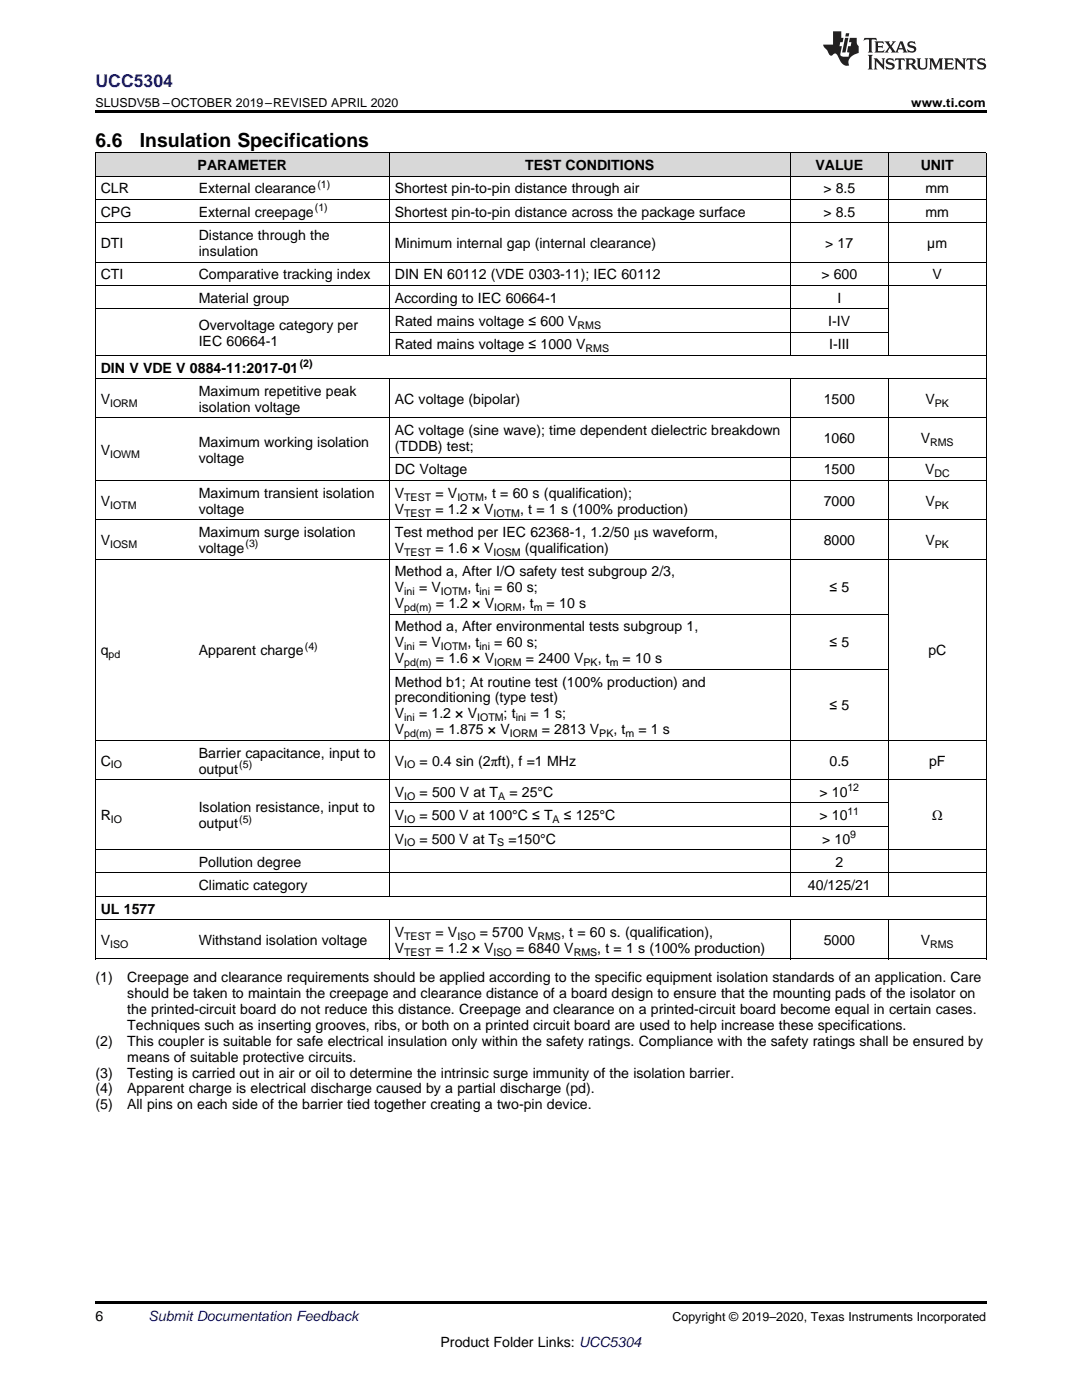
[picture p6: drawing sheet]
<svg xmlns="http://www.w3.org/2000/svg" width="216mm" height="279mm" viewBox="0 0 216 279" stroke-linecap="round" stroke-linejoin="round" font-family="sans-serif">
<defs><g id="words">
<g font-size="3.9">
<text x="19" y="29.3">6.6</text>
<text x="27.9" y="29.3">Insulation Specifications</text>
</g>
<text font-size="3.5" fill="#00f" x="19" y="17.3">UCC5304</text>
<g font-size="2.8">
<text x="39.4" y="33.9">PARAMETER</text>
<text x="104.8" y="33.9">TEST CONDITIONS</text>
<text x="162.7" y="33.9">VALUE</text>
<text x="183.7" y="33.9">UNIT</text>
<text x="20.1" y="38.6">CLR</text>
<text x="39.7" y="38.6">External clearance</text>
<text x="78.8" y="38.6">Shortest pin-to-pin distance through air</text>
<text x="164.3" y="38.6">&gt; 8.5</text>
<text x="184.7" y="38.6">mm</text>
<text x="20.1" y="43.3">CPG</text>
<text x="39.7" y="43.3">External creepage</text>
<text x="39.7" y="47.9">Distance through the</text>
<text x="78.8" y="43.3">Shortest pin-to-pin distance across the package surface</text>
<text x="164.3" y="43.3">&gt; 8.5</text>
<text x="184.7" y="43.3">mm</text>
<text x="20.1" y="49.5">DTI</text>
<text x="39.7" y="51.1">insulation</text>
<text x="78.8" y="49.5">Minimum internal gap (internal clearance)</text>
<text x="164.7" y="49.5">&gt; 17</text>
<text x="185" y="49.5">µm</text>
<text x="20.1" y="55.7">CTI</text>
<text x="39.7" y="55.7">Comparative tracking index</text>
<text x="78.8" y="55.7">DIN EN 60112 (VDE 0303-11); IEC 60112</text>
<text x="163.9" y="55.7">&gt; 600</text>
<text x="186.1" y="55.7">V</text>
<text x="39.7" y="60.4">Material group</text>
<text x="39.7" y="65.8">Overvoltage category per</text>
<text x="78.8" y="60.4">According to IEC 60664-1</text>
<text x="78.8" y="65.1">Rated mains voltage ≤ 600 V</text>
<text x="165.3" y="65.1">I-IV</text>
<text x="167.1" y="60.4">I</text>
<text x="39.7" y="69">IEC 60664-1</text>
<text x="78.8" y="69.7">Rated mains voltage ≤ 1000 V</text>
<text x="165.5" y="69.7">I-III</text>
<text x="20.1" y="74.4">DIN V VDE V 0884-11:2017-01</text>
<text x="20.1" y="80.6">V</text>
<text x="39.7" y="79">Maximum repetitive peak</text>
<text x="39.7" y="82.2">isolation voltage</text>
<text x="78.8" y="80.6">AC voltage (bipolar)</text>
<text x="164.4" y="80.6">1500</text>
<text x="184.7" y="80.6">V</text>
<text x="39.7" y="89.2">Maximum working isolation</text>
<text x="78.8" y="86.9">AC voltage (sine wave); time dependent dielectric breakdown</text>
<text x="164.4" y="88.4">1060</text>
<text x="183.7" y="88.4">V</text>
<text x="20.1" y="90.8">V</text>
<text x="39.7" y="92.4">voltage</text>
<text x="78.8" y="90">(TDDB) test;</text>
<text x="78.8" y="94.7">DC Voltage</text>
<text x="164.4" y="94.7">1500</text>
<text x="184.6" y="94.7">V</text>
<text x="20.1" y="100.9">V</text>
<text x="39.7" y="99.3">Maximum transient isolation</text>
<text x="78.8" y="99.3">V</text>
<text x="86.9" y="99.3">= V</text>
<text x="96.5" y="99.3">, t = 60 s (qualification);</text>
<text x="164.4" y="100.9">7000</text>
<text x="184.7" y="100.9">V</text>
<text x="39.7" y="102.5">voltage</text>
<text x="39.7" y="107.2">Maximum surge isolation</text>
<text x="78.8" y="102.5">V</text>
<text x="78.8" y="107.2">Test method per IEC 62368-1, 1.2/50 μs waveform,</text>
<text x="86.9" y="102.5">= 1.2 × V</text>
<text x="103.8" y="102.5">, t = 1 s (100% production)</text>
<text x="20.1" y="108.8">V</text>
<text x="39.7" y="110.3">voltage</text>
<text x="78.8" y="110.3">V</text>
<text x="86.9" y="110.3">= 1.6 × V</text>
<text x="104.7" y="110.3">(qualification)</text>
<text x="164.4" y="108.8">8000</text>
<text x="184.7" y="108.8">V</text>
<text x="78.8" y="115">Method a, After I/O safety test subgroup 2/3,</text>
<text x="78.8" y="118.2">V</text>
<text x="83.6" y="118.2">= V</text>
<text x="93.3" y="118.2">, t</text>
<text x="98.6" y="118.2">= 60 s;</text>
<text x="165.5" y="118.2">≤ 5</text>
<text x="78.8" y="121.4">V</text>
<text x="87" y="121.4">= 1.2 × V</text>
<text x="104.1" y="121.4">, t</text>
<text x="109.1" y="121.4">= 10 s</text>
<text x="20.1" y="130.8">q</text>
<text x="39.7" y="130.8">Apparent charge</text>
<text x="78.8" y="126">Method a, After environmental tests subgroup 1,</text>
<text x="78.8" y="129.2">V</text>
<text x="83.6" y="129.2">= V</text>
<text x="93.3" y="129.2">, t</text>
<text x="98.6" y="129.2">= 60 s;</text>
<text x="165.5" y="129.2">≤ 5</text>
<text x="185.2" y="130.8">pC</text>
<text x="78.8" y="132.4">V</text>
<text x="78.8" y="137">Method b1; At routine test (100% production) and</text>
<text x="87" y="132.4">= 1.6 × V</text>
<text x="105" y="132.4">= 2400 V</text>
<text x="119.3" y="132.4">, t</text>
<text x="124.2" y="132.4">= 10 s</text>
<text x="78.8" y="140.2">preconditioning (type test)</text>
<text x="78.8" y="143.4">V</text>
<text x="83.6" y="143.4">= 1.2 × V</text>
<text x="100.5" y="143.4">; t</text>
<text x="105.9" y="143.4">= 1 s;</text>
<text x="165.5" y="141.8">≤ 5</text>
<text x="78.8" y="146.5">V</text>
<text x="87" y="146.5">= 1.875 × V</text>
<text x="108.1" y="146.5">= 2813 V</text>
<text x="122.4" y="146.5">, t</text>
<text x="127.4" y="146.5">= 1 s</text>
<text x="20.1" y="152.8">C</text>
<text x="39.7" y="151.2">Barrier capacitance, input to</text>
<text x="39.7" y="154.4">output</text>
<text x="78.8" y="152.8">V</text>
<text x="83.7" y="152.8">= 0.4 sin (2πft), f =1 MHz</text>
<text x="165.5" y="152.8">0.5</text>
<text x="185.4" y="152.8">pF</text>
<text x="78.8" y="159">V</text>
<text x="83.7" y="159">= 500 V at T</text>
<text x="101.7" y="159">= 25°C</text>
<text x="163.5" y="159">&gt; 10</text>
<text x="20.1" y="163.7">R</text>
<text x="39.7" y="162.1">Isolation resistance, input to</text>
<text x="39.7" y="165.3">output</text>
<text x="78.8" y="163.7">V</text>
<text x="83.7" y="163.7">= 500 V at 100°C ≤ T</text>
<text x="112.5" y="163.7">≤ 125°C</text>
<text x="163.5" y="163.7">&gt; 10</text>
<text x="186" y="163.7">Ω</text>
<text x="39.7" y="173">Pollution degree</text>
<text x="78.8" y="168.3">V</text>
<text x="83.7" y="168.3">= 500 V at T</text>
<text x="101.5" y="168.3">=150°C</text>
<text x="164.1" y="168.3">&gt; 10</text>
<text x="166.7" y="173">2</text>
<text x="39.7" y="177.7">Climatic category</text>
<text x="161.2" y="177.7">40/125/21</text>
<text x="20.1" y="182.3">UL 1577</text>
<text x="20.1" y="188.6">V</text>
<text x="39.7" y="188.6">Withstand isolation voltage</text>
<text x="78.8" y="187">V</text>
<text x="78.8" y="190.1">V</text>
<text x="86.9" y="187">= V</text>
<text x="86.9" y="190.1">= 1.2 × V</text>
<text x="95.7" y="187">= 5700 V</text>
<text x="103" y="190.1">= 6840 V</text>
<text x="111.9" y="187">, t = 60 s. (qualification),</text>
<text x="119.2" y="190.1">, t = 1 s (100% production)</text>
<text x="164.4" y="188.6">5000</text>
<text x="183.7" y="188.6">V</text>
<text x="19" y="196">(1)</text>
<text x="25.4" y="196">Creepage and clearance requirements should be applied according to the specific equipment isolation standards of an application. Care</text>
<text x="25.4" y="199.2">should be taken to maintain the creepage and clearance distance of a board design to ensure that the mounting pads of the isolator on</text>
<text x="25.4" y="202.4">the printed-circuit board do not reduce this distance. Creepage and clearance on a printed-circuit board become equal in certain cases.</text>
<text x="19" y="208.7">(2)</text>
<text x="25.4" y="208.7">This coupler is suitable for safe electrical insulation only within the safety ratings. Compliance with the safety ratings shall be ensured by</text>
<text x="25.4" y="205.5">Techniques such as inserting grooves, ribs, or both on a printed circuit board are used to help increase these specifications.</text>
<text x="19" y="215.1">(3)</text>
<text x="25.4" y="215.1">Testing is carried out in air or oil to determine the intrinsic surge immunity of the isolation barrier.</text>
<text x="25.4" y="211.9">means of suitable protective circuits.</text>
<text x="19" y="218.2">(4)</text>
<text x="19" y="221.4">(5)</text>
<text x="25.4" y="218.2">Apparent charge is electrical discharge caused by a partial discharge (pd).</text>
<text x="25.4" y="221.4">All pins on each side of the barrier tied together creating a two-pin device.</text>
<text x="19" y="263.6">6</text>
<text x="87.9" y="268.9">Product Folder Links: UCC5304</text>
</g>
<text font-size="2.8" fill="#0000c8" x="29.6" y="263.6">Submit Documentation Feedback</text>
<g font-size="2.5">
<text x="19" y="21.4">SLUSDV5B –OCTOBER 2019–REVISED APRIL 2020</text>
<text x="181.8" y="21.4">www.ti.com</text>
<text x="134.2" y="263.6">Copyright © 2019–2020, Texas Instruments Incorporated</text>
</g>
<g font-size="2.1">
<text x="63.3" y="37.5">(1)</text>
<text x="62.8" y="42.1">(1)</text>
<text x="115.3" y="65.6">RMS</text>
<text x="116.8" y="70.3">RMS</text>
<text x="59.8" y="73.2">(2)</text>
<text x="22" y="81.2">IORM</text>
<text x="186.5" y="81.2">PK</text>
<text x="185.6" y="89">RMS</text>
<text x="22" y="91.3">IOWM</text>
<text x="186.4" y="95.2">DC</text>
<text x="22" y="101.5">IOTM</text>
<text x="80.6" y="99.9">TEST</text>
<text x="91.3" y="99.9">IOTM</text>
<text x="186.5" y="101.5">PK</text>
<text x="80.6" y="103.1">TEST</text>
<text x="98.5" y="103.1">IOTM</text>
<text x="22" y="109.3">IOSM</text>
<text x="49" y="109.2">(3)</text>
<text x="80.6" y="110.9">TEST</text>
<text x="98.5" y="110.9">IOSM</text>
<text x="186.5" y="109.3">PK</text>
<text x="80.6" y="118.7">ini</text>
<text x="88" y="118.7">IOTM</text>
<text x="95.7" y="118.7">ini</text>
<text x="80.6" y="121.9">pd(m)</text>
<text x="98.6" y="121.9">IORM</text>
<text x="106.5" y="121.9">m</text>
<text x="21.7" y="131.3">pd</text>
<text x="60.8" y="129.6">(4)</text>
<text x="80.6" y="129.8">ini</text>
<text x="88" y="129.8">IOTM</text>
<text x="95.7" y="129.8">ini</text>
<text x="80.6" y="132.9">pd(m)</text>
<text x="98.6" y="132.9">IORM</text>
<text x="116.4" y="132.9">PK</text>
<text x="121.7" y="132.9">m</text>
<text x="80.6" y="143.9">ini</text>
<text x="95.2" y="143.9">IOTM</text>
<text x="102.9" y="143.9">ini</text>
<text x="80.6" y="147.1">pd(m)</text>
<text x="101.7" y="147.1">IORM</text>
<text x="119.6" y="147.1">PK</text>
<text x="124.8" y="147.1">m</text>
<text x="22.1" y="153.4">IO</text>
<text x="47.7" y="153.2">(5)</text>
<text x="80.6" y="153.4">IO</text>
<text x="80.6" y="159.6">IO</text>
<text x="99.4" y="159.6">A</text>
<text x="169.1" y="157.9">12</text>
<text x="22.1" y="164.3">IO</text>
<text x="47.7" y="164.1">(5)</text>
<text x="80.6" y="164.3">IO</text>
<text x="110.3" y="164.3">A</text>
<text x="169.1" y="162.6">11</text>
<text x="169.7" y="167.2">9</text>
<text x="80.6" y="168.9">IO</text>
<text x="99.2" y="168.9">S</text>
<text x="22" y="189.1">ISO</text>
<text x="80.6" y="187.5">TEST</text>
<text x="80.6" y="190.7">TEST</text>
<text x="91.3" y="187.5">ISO</text>
<text x="98.5" y="190.7">ISO</text>
<text x="107.2" y="187.5">RMS</text>
<text x="114.5" y="190.7">RMS</text>
<text x="185.6" y="189.1">RMS</text>
</g>
</g></defs>
<g fill="#d8d8d8">
<path d="M19 30.6h19.6v4.6h-19.6z"/>
<path d="M38.6 30.6h39.1v4.6h-39.1z"/>
<path d="M77.7 30.6h80v4.6h-80z"/>
<path d="M157.7 30.6h19.6v4.6h-19.6z"/>
<path d="M177.3 30.6h19.5v4.6h-19.5z"/>
</g>
<path d="M19 22h177.8v.5h-177.8zM19 191.4h.2zM77.6 191.4h.1zM157.6 191.4h.1zM177.2 191.4h.1zM196.7 191.4h.1zM19 259.7h177.8v.5h-177.8z" fill="#000"/>
<g fill="none" stroke="#000" stroke-width=".2">
<path d="M19 39.8h177.8M19 35.2h177.8M19 30.5h177.8M19.1 30.5v160.9M77.7 30.5v40.5M157.7 30.5v40.5M177.2 30.5v40.5M196.8 30.5v160.9M19 57h177.8M19 52.3h177.8M19 44.5h177.8M19 75.6h177.8"/>
<path d="M19 70.9h177.8M19 61.6h158.3M77.7 75.6v103.3M77.7 66.3h99.6M157.7 75.6v103.3M177.2 75.6v103.3M19 95.9h177.8M19 83.4h177.8M77.7 91.2h119.1M19 111.6h177.8M19 103.7h177.8M77.7 133.6h99.6"/>
<path d="M77.7 122.6h99.6M19 155.6h177.8M19 147.8h177.8M19 178.9h177.8M19 174.2h177.8M19 169.6h177.8M77.7 164.9h99.6M77.7 160.2h99.6M19 191.4h177.8M19 183.5h177.8M77.7 183.6v7.8M157.7 183.6v7.8"/>
<path d="M177.2 183.6v7.8"/>
</g>
<g fill="#231f20">
<path d="M172.5 7.6l-.1 .5 .4-.2h.6v.1v2.1l-.2 .4h.9l-.2-.4v-2.1l.1-.1h.5l.5 .2-.2-.5zM174.5 8.3l.2 .3v1.5l-.2 .4h1.8l.2-.6a1.04 1.04 0 0 1-1.3 .2v-.7h.6l.3 .2v-.6l-.3 .2h-.6v-.6l.8-.1 .4 .3-.2-.5zM176.5 8.3l.9 1.1-.9 1.1h.8l-.2-.2 .4-.7 .5 .7-.2 .2h1.5l-.2-.2 .2-.4h.9l.1 .4-.2 .2h1l-.3-.3-.7-1.9h-.5l-.9 2-.8-1 .9-1h-.8l.1 .3-.4 .5-.3-.6 .1-.2zM179.7 8.6l.4 1h-.7zM181.3 8.4a.63 .63 0 0 0-.2 .7 .63 .63 0 0 0 .6 .4l.6 .2 .1 .2a.75 .75 0 0 1-.7 .4 .75 .75 0 0 1-.6-.5l.1 .7 .1-.1a1.11 1.11 0 0 0 1.5-.6 1.13 1.13 0 0 0-1.2-.8l-.1-.4a1.04 1.04 0 0 1 1.2 .2l-.2-.5-.2 .1-.4-.2zM173.2 10.9l.2 .4v2.2l-.2 .4h1l-.3-.4v-2.2l.3-.4zM174.3 11.6l.3 .4v1.5l-.3 .4h.8l-.2-.4v-1.3l1.5 1.7v-1.9l.2-.4h-.7l.2 .4v.9l-1.1-1.3zM177 11.8a.62 .62 0 0 0-.2 .7 .62 .62 0 0 0 .6 .4l.6 .1 .1 .3a.76 .76 0 0 1-.7 .3 .76 .76 0 0 1-.7-.4l.2 .7 .1-.1a1.11 1.11 0 0 0 1.5-.6 1.13 1.13 0 0 0-1.2-.8l-.1-.4a1.04 1.04 0 0 1 1.2 .2l-.2-.6-.2 .1-.5-.1zM178.7 11.6l-.2 .6a.61 .61 0 0 1 .8-.3v1.6l-.2 .4h.9l-.2-.4v-1.6a.63 .63 0 0 1 .7 .3l-.1-.6zM180.6 11.6l.3 .4v1.5l-.3 .4h1l-.2-.2-.1-.8 .6 .2a.76 .76 0 0 0 1.2 .7l-1-1a.58 .58 0 0 0 .6-.5 .58 .58 0 0 0-.5-.6zM181.4 11.9h.1a.45 .45 0 0 1 .5 .1 .45 .45 0 0 1 .1 .5l-.8 .2zM182.9 11.6l.2 .2a2.17 2.17 0 0 0 .3 1.9 .99 .99 0 0 0 1.6-.6v-1.1l.2-.4h-.7l.2 .2a1.92 1.92 0 0 1-.2 1.8 .6 .6 0 0 1-.9-.5v-1.1l.2-.4zM185.4 11.6l.2 .4v1.5l-.2 .4h.7l-.2-.4v-1.4l.8 1.8 .8-1.8v1.4l-.2 .4h.9l-.2-.4v-1.5l.2-.4h-.8l-.6 1.5-.6-1.5zM188.4 11.6l.2 .4v1.5l-.2 .4h1.8l.1-.6a1.04 1.04 0 0 1-1.2 .1v-.6h.5l.4 .2v-.6l-.4 .2h-.5v-.7h.8l.3 .3-.1-.6zM190.5 11.6l.2 .4v1.5l-.2 .4h.7l-.2-.4v-1.3l1.5 1.7v-1.9l.2-.4h-.7l.2 .4v.9l-1.1-1.3zM192.9 11.6l-.1 .6a.61 .61 0 0 1 .7-.3l.1 1.6-.3 .4h1l-.3-.4 .1-1.6a.63 .63 0 0 1 .7 .3l-.1-.6zM195.2 11.8a.62 .62 0 0 0-.2 .7 .62 .62 0 0 0 .6 .4l.6 .1 .1 .3a.76 .76 0 0 1-.7 .3 .76 .76 0 0 1-.6-.4l.1 .7 .1-.1a1.11 1.11 0 0 0 1.6-.6 1.13 1.13 0 0 0-1.3-.8l-.1-.4a1.04 1.04 0 0 1 1.2 .2l-.1-.6-.2 .1-.5-.1z"/>
<path d="M166.2 6.3v2.6h-1.9v.4l.8 .9a.91 .91 0 0 0 1 .8 .56 .56 0 0 1 .5-.3 .56 .56 0 0 1 .5 .3l.4 .8a1.53 1.53 0 0 0 1.9 1.2 1.54 1.54 0 0 1 1-2.1l.9-.3v-1.4a1.52 1.52 0 0 1-.4-1.6h-1.3l-.2 .8h.5l-.2 .8h-.5l-.1 1v.2l.4 .1-.2 .8a1.93 1.93 0 0 1-1.6-.3l.3-1.8h-.5l.2-.8h.4l.2-.8h-.4v-1.3zM168.6 7.6l-.6 2.9h.7l.6-2.9zM168.8 6.6l-.1 .7h.6l.2-.7z"/>
</g>
<use href="#words"/>
</svg>
